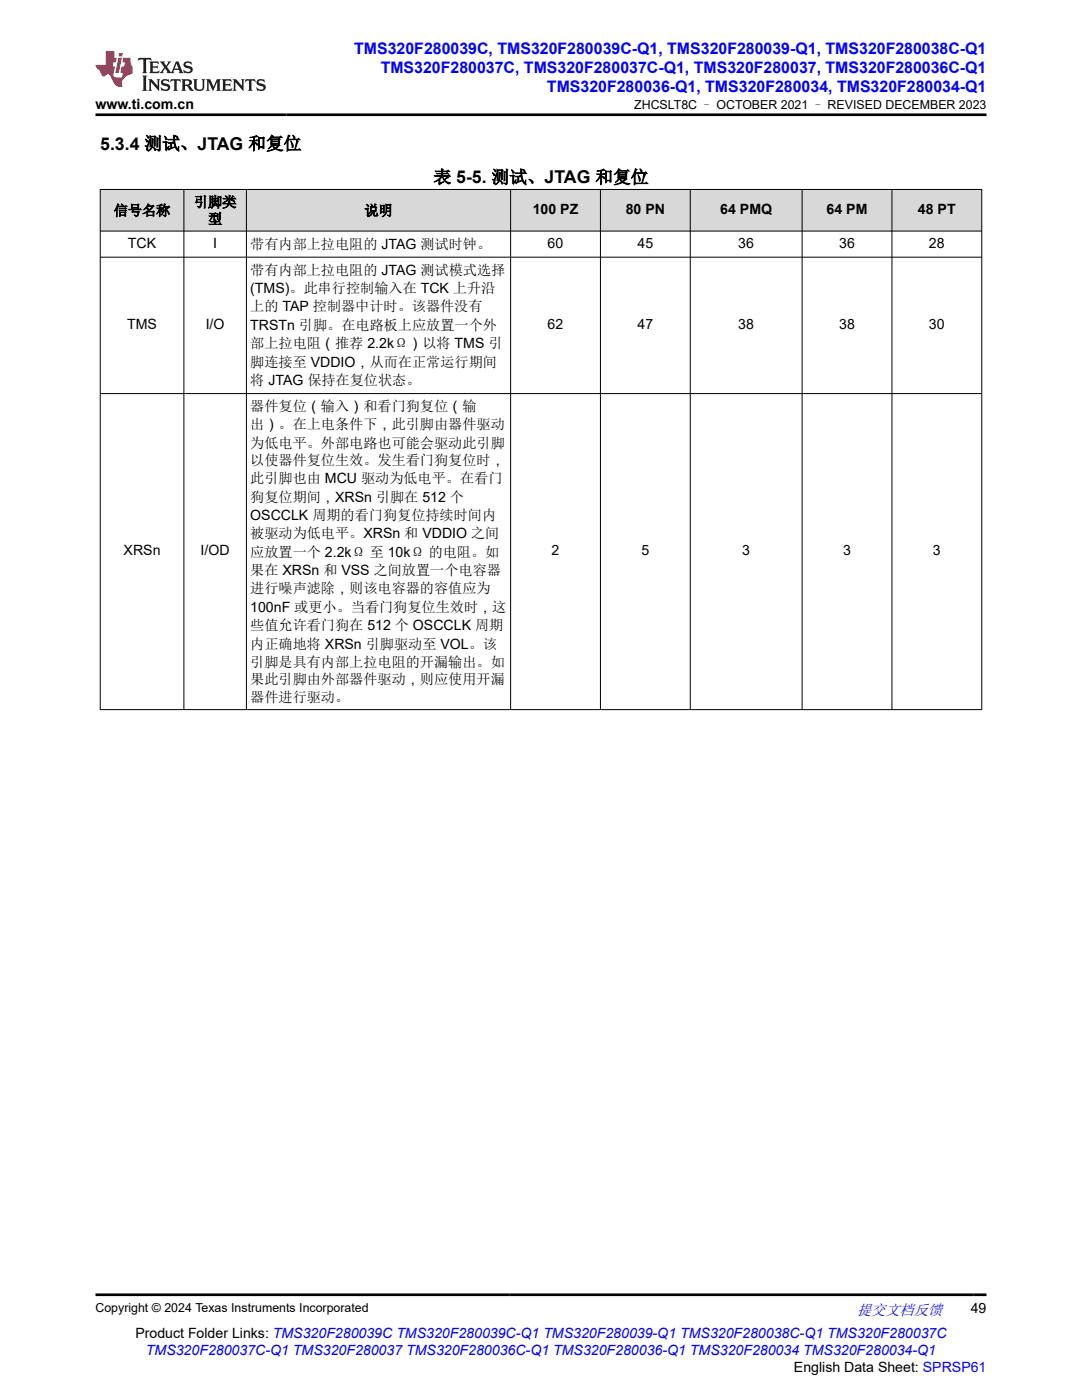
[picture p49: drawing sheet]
<svg xmlns="http://www.w3.org/2000/svg" width="216mm" height="279mm" viewBox="0 0 216 279" stroke-linecap="round" stroke-linejoin="round" font-family="sans-serif">
<defs><g id="words">
<g font-size="3.5">
<text x="20" y="29.8">5.3.4 测试、JTAG 和复位</text>
<text x="86.5" y="36.5">表 5-5. 测试、JTAG 和复位</text>
</g>
<g font-size="3.2" fill="#00f">
<text x="70.7" y="10.7">TMS320F280039C, TMS320F280039C-Q1, TMS320F280039-Q1, TMS320F280038C-Q1</text>
<text x="76" y="14.5">TMS320F280037C, TMS320F280037C-Q1, TMS320F280037, TMS320F280036C-Q1</text>
<text x="109.1" y="18.3">TMS320F280036-Q1, TMS320F280034, TMS320F280034-Q1</text>
</g>
<text font-size="3" fill="#00f" x="171" y="262.4">提交文档反馈</text>
<g font-size="2.8">
<text x="19" y="21.7">www.ti.com.cn</text>
<text x="38.7" y="41.3">引脚类</text>
<text x="22.7" y="43">信号名称</text>
<text x="41.5" y="44.7">型</text>
<text x="72.7" y="43">说明</text>
<text x="106.3" y="42.7">100 PZ</text>
<text x="124.9" y="42.7">80 PN</text>
<text x="143.7" y="42.7">64 PMQ</text>
<text x="164.9" y="42.7">64 PM</text>
<text x="183.2" y="42.7">48 PT</text>
<text x="25.5" y="49.5">TCK</text>
<text x="42.5" y="49.5">I</text>
<text x="49.9" y="49.6">带有内部上拉电阻的 JTAG 测试时钟。</text>
<text x="109.3" y="49.5">60</text>
<text x="127.2" y="49.5">45</text>
<text x="147.3" y="49.5">36</text>
<text x="167.4" y="49.5">36</text>
<text x="185.4" y="49.5">28</text>
<text x="49.9" y="54.8">带有内部上拉电阻的 JTAG 测试模式选择</text>
<text x="49.9" y="58.5">(TMS)。此串行控制输入在 TCK 上升沿</text>
<text x="25.4" y="65.7">TMS</text>
<text x="41.1" y="65.7">I/O</text>
<text x="49.9" y="62.1">上的 TAP 控制器中计时。该器件没有</text>
<text x="49.9" y="65.8">TRSTn 引脚。在电路板上应放置一个外</text>
<text x="109.3" y="65.7">62</text>
<text x="127.2" y="65.7">47</text>
<text x="147.3" y="65.7">38</text>
<text x="167.4" y="65.7">38</text>
<text x="185.4" y="65.7">30</text>
<text x="49.9" y="69.5">部上拉电阻（推荐 2.2kΩ）以将 TMS 引</text>
<text x="49.9" y="73.1">脚连接至 VDDIO，从而在正常运行期间</text>
<text x="49.9" y="76.8">将 JTAG 保持在复位状态。</text>
<text x="49.9" y="82">器件复位（输入）和看门狗复位（输</text>
<text x="49.9" y="85.7">出）。在上电条件下，此引脚由器件驱动</text>
<text x="49.9" y="89.4">为低电平。外部电路也可能会驱动此引脚</text>
<text x="49.9" y="92.7">以使器件复位生效。发生看门狗复位时，</text>
<text x="49.9" y="96.4">此引脚也由 MCU 驱动为低电平。在看门</text>
<text x="49.9" y="100.1">狗复位期间，XRSn 引脚在 512 个</text>
<text x="49.9" y="103.8">OSCCLK 周期的看门狗复位持续时间内</text>
<text x="49.9" y="107.4">被驱动为低电平。XRSn 和 VDDIO 之间</text>
<text x="24.7" y="110.8">XRSn</text>
<text x="40" y="110.8">I/OD</text>
<text x="49.9" y="111.1">应放置一个 2.2kΩ 至 10kΩ 的电阻。如</text>
<text x="110.1" y="110.8">2</text>
<text x="128" y="110.8">5</text>
<text x="148.1" y="110.8">3</text>
<text x="168.2" y="110.8">3</text>
<text x="186.2" y="110.8">3</text>
<text x="49.9" y="114.8">果在 XRSn 和 VSS 之间放置一个电容器</text>
<text x="49.9" y="118.4">进行噪声滤除，则该电容器的容值应为</text>
<text x="49.9" y="122.1">100nF 或更小。当看门狗复位生效时，这</text>
<text x="49.9" y="125.8">些值允许看门狗在 512 个 OSCCLK 周期</text>
<text x="49.9" y="129.4">内正确地将 XRSn 引脚驱动至 VOL。该</text>
<text x="49.9" y="133.1">引脚是具有内部上拉电阻的开漏输出。如</text>
<text x="49.9" y="136.5">果此引脚由外部器件驱动，则应使用开漏</text>
<text x="49.9" y="140.2">器件进行驱动。</text>
<text x="193.7" y="262.1">49</text>
<text x="27" y="266.9">Product Folder Links: TMS320F280039C TMS320F280039C-Q1 TMS320F280039-Q1 TMS320F280038C-Q1 TMS320F280037C</text>
<text x="158.4" y="273.7">English Data Sheet: SPRSP61</text>
</g>
<text font-size="2.8" fill="#00f" x="29.1" y="270.3">TMS320F280037C-Q1 TMS320F280037 TMS320F280036C-Q1 TMS320F280036-Q1 TMS320F280034 TMS320F280034-Q1</text>
<g font-size="2.5">
<text x="126.5" y="21.8">ZHCSLT8C – OCTOBER 2021 – REVISED DECEMBER 2023</text>
<text x="19" y="261.8">Copyright © 2024 Texas Instruments Incorporated</text>
</g>
</g></defs>
<g fill="#d8d8d8">
<path d="M20 37.8h175.9v8.3h-175.9z" fill-rule="evenodd"/>
<path d="M20.1 37.9h16.5v8.2h-16.5z" fill-rule="evenodd"/>
<path d="M36.8 37.9h12.3v8.2h-12.3z" fill-rule="evenodd"/>
<path d="M49.2 37.9h52.6v8.2h-52.6z" fill-rule="evenodd"/>
<path d="M101.9 37.9h17.8v8.2h-17.8z" fill-rule="evenodd"/>
<path d="M119.9 37.9h17.8v8.2h-17.8z" fill-rule="evenodd"/>
<path d="M137.8 37.9h22.2v8.2h-22.2z" fill-rule="evenodd"/>
<path d="M160.1 37.9h17.8v8.2h-17.8z" fill-rule="evenodd"/>
<path d="M178 37.9h17.8v8.2h-17.8z" fill-rule="evenodd"/>
</g>
<g fill="none" stroke="#000" stroke-width=".2">
<path d="M19.9 37.8h176.1M20 37.7v104M36.7 37.7v104M49.2 37.7v104M101.9 37.7v104M119.8 37.7v104M137.7 37.7v104M160.1 37.7v104M178 37.7v104M195.9 37.7v104M19.9 46.1h176.1M19.9 51.3h176.1"/>
<path d="M19.9 78.5h176.1M19.9 141.6h176.1"/>
</g>
<path d="M27.7 11.6l-.2 .5 .5-.2h.6v.1v2.2l-.2 .4h1l-.2-.4v-2.2v-.1h.5l.5 .2-.1-.5zM29.8 12.3l.2 .4v1.5l-.2 .4h1.9l.1-.6a1.08 1.08 0 0 1-1.3 .2v-.7h.6l.4 .2v-.7l-.4 .2h-.6v-.5l.2-.2a1 1 0 0 1 1 .3l-.1-.5zM31.8 12.3l1 1.1-1 1.2h.9l-.2-.2 .4-.8 .5 .8-.2 .2h1.6l-.2-.2 .1-.5h1l.1 .5-.1 .2h.9l-.2-.3-.8-2h-.5l-1 2.2-.8-1.1 .9-1.1h-.8l.2 .2-.5 .6-.3-.6 .1-.2zM35.2 12.7l.4 1h-.8zM36.8 12.4a.65 .65 0 0 0-.2 .7 .65 .65 0 0 0 .6 .5l.7 .1 .1 .3a.79 .79 0 0 1-.7 .4 .79 .79 0 0 1-.7-.5l.1 .7 .2-.1a.93 .93 0 0 0 1.1 .1 .93 .93 0 0 0 .4-1 1.46 1.46 0 0 0-1.2-.6l-.1-.3a1.09 1.09 0 0 1 1.2 .2l-.2-.6-.1 .1-.6-.2zM28.4 15.1l.2 .4v2.2l-.2 .4h1l-.2-.4v-2.2l.2-.4zM29.6 15.8l.2 .4v1.5l-.2 .4h.8l-.3-.4v-1.3l1.7 1.8v-2l.2-.4h-.8l.2 .2 .1 1.1-1.2-1.3zM32.3 15.9a.65 .65 0 0 0-.2 .8 .65 .65 0 0 0 .7 .4l.6 .2 .1 .2a.79 .79 0 0 1-.7 .4 .79 .79 0 0 1-.7-.5l.1 .7 .2-.1a.93 .93 0 0 0 1.1 .1 .93 .93 0 0 0 .4-.9 1.46 1.46 0 0 0-1.2-.6l-.1-.4a1.09 1.09 0 0 1 1.2 .2l-.2-.6-.1 .1-.6-.1zM34.1 15.8l-.1 .6a.63 .63 0 0 1 .7-.3l.1 1.6-.3 .4h1l-.2-.4v-1.6a.66 .66 0 0 1 .8 .3l-.1-.6zM36.2 15.8l.2 .4v1.5l-.2 .4h.9l-.2-.2v-.7h.5l.1 .2a.79 .79 0 0 0 1.2 .6l-1-.9a.61 .61 0 0 0 .6-.6 .61 .61 0 0 0-.5-.7zM36.9 16.1h.2a.47 .47 0 0 1 .5 .1 .47 .47 0 0 1 .1 .5l-.2 .1-.6 .1zM38.5 15.8l.2 .2a2.27 2.27 0 0 0 .4 2 1.04 1.04 0 0 0 1.7-.7v-1.3l.2-.2h-.8l.2 .4v1.1a.6 .6 0 0 1-.6 .6 .6 .6 0 0 1-.6-.6v-1.1l.3-.4zM41.1 15.8l.2 .4v1.5l-.2 .4h.7l-.2-.4v-1.4l.9 1.9 .8-1.9v1.4l-.2 .4h1l-.3-.4v-1.5l.3-.4h-.8l-.7 1.5-.7-1.5zM44.3 15.8l.2 .4v1.5l-.2 .4h1.9l.1-.6a1.09 1.09 0 0 1-1.3 .2v-.7h.6l.4 .2v-.6l-.4 .2h-.6v-.6l.2-.1a1.01 1.01 0 0 1 1 .3l-.1-.6zM46.4 15.8l.3 .4v1.5l-.3 .4h.8l-.2-.4v-1.3l1.6 1.8v-2l.2-.4h-.7l.2 .2v1.1l-1.2-1.3zM49 15.8l-.1 .6a.63 .63 0 0 1 .8-.3v1.6l-.3 .4h1l-.2-.4v-1.6a.66 .66 0 0 1 .8 .3l-.1-.6zM51.4 15.9a.65 .65 0 0 0-.2 .8 .65 .65 0 0 0 .6 .4l.6 .2 .2 .2a.79 .79 0 0 1-.8 .4 .79 .79 0 0 1-.6-.5l.1 .7 .2-.1a.93 .93 0 0 0 1 .1 .93 .93 0 0 0 .5-.9 1.46 1.46 0 0 0-1.3-.6l-.1-.4a1.09 1.09 0 0 1 1.3 .2l-.2-.6-.2 .1-.5-.1z" fill="#231f20"/>
<path d="M21.1 10.2v2.8h-2.1l.1 .3 .9 1a.95 .95 0 0 0 .9 .9 .59 .59 0 0 1 .6-.4 .59 .59 0 0 1 .5 .4l.4 .7a1.59 1.59 0 0 0 2.1 1.4 1.61 1.61 0 0 1 1-2.3l1-.3-.1-1.5a1.59 1.59 0 0 1-.4-1.7h-1.4l-.2 .9h.5l-.1 .9h-.5l-.2 1v.2l.4 .1-.2 .9h-.6a.73 .73 0 0 1-1.1-.7l.3-1.5h-.5l.2-.9h.5l.2-.9h-.5v-1.3zM23.6 11.5l-.6 3.1h.7l.6-3.1zM23.8 10.6l-.1 .6h.7l.1-.6z" fill="#ed1c24"/>
<path d="M19 22.9h177.8M19 258.4h177.8" fill="none" stroke="#000" stroke-width=".53"/>
<use href="#words"/>
</svg>
